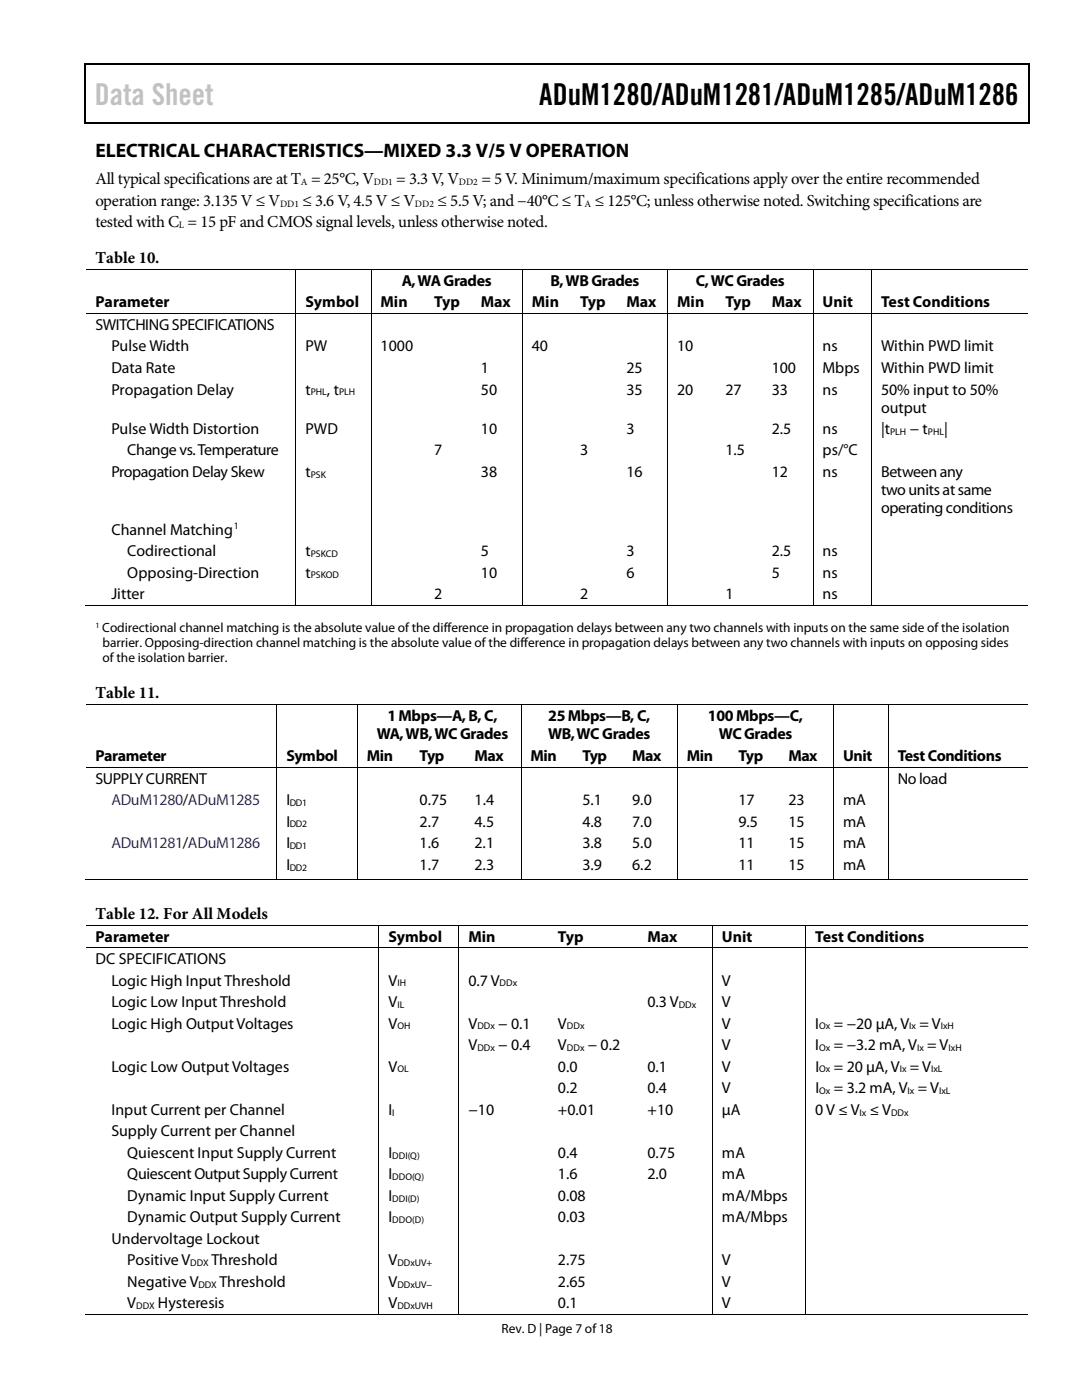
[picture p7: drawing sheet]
<svg xmlns="http://www.w3.org/2000/svg" width="216mm" height="279mm" viewBox="0 0 216 279" stroke-linecap="round" stroke-linejoin="round" font-family="sans-serif">
<defs><g id="words">
<text font-size="6" fill="#c1c1c1" x="18.9" y="20.9">Data Sheet</text>
<text font-size="6" x="107.6" y="20.9">ADuM1280/ADuM1281/ADuM1285/ADuM1286</text>
<text font-size="3.9" x="19" y="31.3">ELECTRICAL CHARACTERISTICS—MIXED 3.3 V/5 V OPERATION</text>
<g font-size="3.3">
<text x="19" y="36.8">All typical specifications are at T = 25°C, V</text>
<text x="19.1" y="41.1">operation range: 3.135 V ≤ V</text>
<text x="60.4" y="41.1">≤ 3.6 V, 4.5 V ≤ V</text>
<text x="79.1" y="36.8">= 3.3 V, V</text>
<text x="87.3" y="41.1">≤ 5.5 V; and −40°C ≤ T ≤ 125°C; unless otherwise noted. Switching specifications are</text>
<text x="96.1" y="36.8">= 5 V. Minimum/maximum specifications apply over the entire recommended</text>
<text x="19.1" y="45.4">tested with C = 15 pF and CMOS signal levels, unless otherwise noted.</text>
<text x="19.1" y="52.5">Table 10.</text>
<text x="19" y="139.4">Table 11.</text>
<text x="19" y="183.3">Table 12. For All Models</text>
</g>
<g font-size="3.2">
<text x="80.2" y="57">A, WA Grades</text>
<text x="109.9" y="57">B, WB Grades</text>
<text x="138.9" y="57">C, WC Grades</text>
<text x="19" y="61.3">Parameter</text>
<text x="19" y="65.8">SWITCHINGSPECIFICATIONS</text>
<text x="61" y="61.3">Symbol</text>
<text x="75.9" y="61.3">Min</text>
<text x="86.7" y="61.3">Typ</text>
<text x="96" y="61.3">Max</text>
<text x="106.1" y="61.3">Min</text>
<text x="115.7" y="61.3">Typ</text>
<text x="125" y="61.3">Max</text>
<text x="135.1" y="61.3">Min</text>
<text x="144.7" y="61.3">Typ</text>
<text x="154" y="61.3">Max</text>
<text x="164.1" y="61.3">Unit</text>
<text x="175.8" y="61.3">Test Conditions</text>
<text x="22.2" y="70.1">Pulse Width</text>
<text x="61" y="70.1">PW</text>
<text x="75.9" y="70.1">1000</text>
<text x="106.1" y="70.1">40</text>
<text x="135.1" y="70.1">10</text>
<text x="164.1" y="70.1">ns</text>
<text x="175.8" y="70.1">Within PWD limit</text>
<text x="22.2" y="74.4">Data Rate</text>
<text x="96" y="74.4">1</text>
<text x="125" y="74.4">25</text>
<text x="154" y="74.4">100</text>
<text x="164.1" y="74.4">Mbps</text>
<text x="175.8" y="74.4">Within PWD limit</text>
<text x="22.2" y="78.7">Propagation Delay</text>
<text x="61" y="78.7">t</text>
<text x="65.2" y="78.7">, t</text>
<text x="96" y="78.7">50</text>
<text x="125" y="78.7">35</text>
<text x="135.1" y="78.7">20</text>
<text x="144.7" y="78.7">27</text>
<text x="154" y="78.7">33</text>
<text x="164.1" y="78.7">ns</text>
<text x="175.8" y="78.7">50% input to 50%</text>
<text x="175.8" y="82.3">output</text>
<text x="22.2" y="86.6">Pulse Width Distortion</text>
<text x="61" y="86.6">PWD</text>
<text x="96" y="86.6">10</text>
<text x="125" y="86.6">3</text>
<text x="154" y="86.6">2.5</text>
<text x="164.1" y="86.6">ns</text>
<text x="175.8" y="86.6">|t</text>
<text x="181.5" y="86.6">− t</text>
<text x="188.4" y="86.6">|</text>
<text x="22.2" y="95.2">Propagation Delay Skew</text>
<text x="25.4" y="90.9">Changevs.Temperature</text>
<text x="61" y="95.2">t</text>
<text x="86.7" y="90.9">7</text>
<text x="96" y="95.2">38</text>
<text x="115.7" y="90.9">3</text>
<text x="125" y="95.2">16</text>
<text x="144.7" y="90.9">1.5</text>
<text x="154" y="95.2">12</text>
<text x="164.1" y="95.2">ns</text>
<text x="164.1" y="90.9">ps/°C</text>
<text x="175.8" y="95.2">Between any</text>
<text x="175.8" y="98.8">two units at same</text>
<text x="22.2" y="106.7">Channel Matching</text>
<text x="175.8" y="102.4">operating conditions</text>
<text x="25.4" y="111">Codirectional</text>
<text x="61" y="111">t</text>
<text x="96" y="111">5</text>
<text x="125" y="111">3</text>
<text x="154" y="111">2.5</text>
<text x="164.1" y="111">ns</text>
<text x="22.2" y="119.6">Jitter</text>
<text x="25.4" y="115.3">Opposing-Direction</text>
<text x="61" y="115.3">t</text>
<text x="86.7" y="119.6">2</text>
<text x="96" y="115.3">10</text>
<text x="115.7" y="119.6">2</text>
<text x="125" y="115.3">6</text>
<text x="144.7" y="119.6">1</text>
<text x="154" y="115.3">5</text>
<text x="164.1" y="115.3">ns</text>
<text x="164.1" y="119.6">ns</text>
<text x="77.3" y="143.9">1 Mbps—A, B, C,</text>
<text x="109.4" y="143.9">25 Mbps—B, C,</text>
<text x="141.3" y="143.9">100 Mbps—C,</text>
<text x="75.2" y="147.6">WA, WB, WC Grades</text>
<text x="109.3" y="147.6">WB, WC Grades</text>
<text x="143.4" y="147.6">WC Grades</text>
<text x="19" y="151.9">Parameter</text>
<text x="57.1" y="151.9">Symbol</text>
<text x="73.2" y="151.9">Min</text>
<text x="83.7" y="151.9">Typ</text>
<text x="94.7" y="151.9">Max</text>
<text x="105.9" y="151.9">Min</text>
<text x="116.2" y="151.9">Typ</text>
<text x="126.2" y="151.9">Max</text>
<text x="137.1" y="151.9">Min</text>
<text x="147.4" y="151.9">Typ</text>
<text x="157.3" y="151.9">Max</text>
<text x="168.2" y="151.9">Unit</text>
<text x="179.2" y="151.9">Test Conditions</text>
<text x="19" y="156.4">SUPPLY CURRENT</text>
<text x="57.1" y="160.7">I</text>
<text x="83.7" y="160.7">0.75</text>
<text x="94.7" y="160.7">1.4</text>
<text x="116.2" y="160.7">5.1</text>
<text x="126.2" y="160.7">9.0</text>
<text x="147.4" y="160.7">17</text>
<text x="157.3" y="160.7">23</text>
<text x="168.2" y="160.7">mA</text>
<text x="179.1" y="156.4">No load</text>
<text x="57.1" y="165">I</text>
<text x="83.7" y="165">2.7</text>
<text x="94.7" y="165">4.5</text>
<text x="116.2" y="165">4.8</text>
<text x="126.1" y="165">7.0</text>
<text x="147.4" y="165">9.5</text>
<text x="157.3" y="165">15</text>
<text x="168.2" y="165">mA</text>
<text x="57.1" y="169.3">I</text>
<text x="57.1" y="173.6">I</text>
<text x="83.7" y="169.3">1.6</text>
<text x="83.7" y="173.6">1.7</text>
<text x="94.7" y="169.3">2.1</text>
<text x="94.7" y="173.6">2.3</text>
<text x="116.2" y="169.3">3.8</text>
<text x="116.2" y="173.6">3.9</text>
<text x="126.1" y="169.3">5.0</text>
<text x="126.1" y="173.6">6.2</text>
<text x="147.4" y="169.3">11</text>
<text x="147.4" y="173.6">11</text>
<text x="157.3" y="169.3">15</text>
<text x="157.3" y="173.6">15</text>
<text x="168.2" y="169.3">mA</text>
<text x="168.2" y="173.6">mA</text>
<text x="19" y="187.9">Parameter</text>
<text x="77.5" y="187.9">Symbol</text>
<text x="93.5" y="187.9">Min</text>
<text x="111.3" y="187.9">Typ</text>
<text x="129.2" y="187.9">Max</text>
<text x="144.1" y="187.9">Unit</text>
<text x="162.7" y="187.9">Test Conditions</text>
<text x="19" y="192.4">DC SPECIFICATIONS</text>
<text x="22.2" y="196.7">Logic High Input Threshold</text>
<text x="77.5" y="196.7">V</text>
<text x="93.5" y="196.7">0.7 V</text>
<text x="144.1" y="196.7">V</text>
<text x="22.2" y="201">Logic Low Input Threshold</text>
<text x="77.5" y="201">V</text>
<text x="129.2" y="201">0.3 V</text>
<text x="144.1" y="201">V</text>
<text x="22.2" y="205.3">Logic High Output Voltages</text>
<text x="77.5" y="205.3">V</text>
<text x="93.5" y="205.3">V</text>
<text x="93.5" y="209.5">V</text>
<text x="99.4" y="209.5">− 0.4</text>
<text x="99.4" y="205.3">− 0.1</text>
<text x="111.3" y="209.5">V</text>
<text x="111.3" y="205.3">V</text>
<text x="117.3" y="209.5">− 0.2</text>
<text x="144.1" y="205.3">V</text>
<text x="144.1" y="209.5">V</text>
<text x="162.7" y="205.3">I</text>
<text x="162.7" y="209.5">I</text>
<text x="166.4" y="209.5">= −3.2 mA, V = V</text>
<text x="166.4" y="205.3">= −20 µA, V = V</text>
<text x="22.2" y="213.9">Logic Low Output Voltages</text>
<text x="77.5" y="213.9">V</text>
<text x="111.3" y="213.9">0.0</text>
<text x="129.2" y="213.9">0.1</text>
<text x="144.1" y="213.9">V</text>
<text x="162.7" y="213.9">I</text>
<text x="166.4" y="213.9">= 20 µA, V = V</text>
<text x="111.3" y="218.1">0.2</text>
<text x="129.2" y="218.1">0.4</text>
<text x="144.1" y="218.1">V</text>
<text x="162.7" y="218.1">I</text>
<text x="166.4" y="218.1">= 3.2 mA, V = V</text>
<text x="22.2" y="222.5">Input Current per Channel</text>
<text x="22.2" y="226.7">Supply Current per Channel</text>
<text x="77.5" y="222.5">I</text>
<text x="93.5" y="222.5">−10</text>
<text x="111.3" y="222.5">+0.01</text>
<text x="129.2" y="222.5">+10</text>
<text x="144.1" y="222.5">µA</text>
<text x="162.7" y="222.5">0 V ≤ V ≤ V</text>
<text x="25.4" y="231.1">Quiescent Input Supply Current</text>
<text x="77.5" y="231.1">I</text>
<text x="111.3" y="231.1">0.4</text>
<text x="129.2" y="231.1">0.75</text>
<text x="144.1" y="231.1">mA</text>
<text x="25.4" y="235.3">Quiescent Output Supply Current</text>
<text x="25.4" y="239.6">Dynamic Input Supply Current</text>
<text x="77.5" y="235.3">I</text>
<text x="77.5" y="239.6">I</text>
<text x="111.3" y="235.3">1.6</text>
<text x="111.3" y="239.6">0.08</text>
<text x="129.2" y="235.3">2.0</text>
<text x="144.1" y="235.3">mA</text>
<text x="144.1" y="239.6">mA/Mbps</text>
<text x="25.4" y="243.9">Dynamic Output Supply Current</text>
<text x="77.5" y="243.9">I</text>
<text x="111.3" y="243.9">0.03</text>
<text x="144.1" y="243.9">mA/Mbps</text>
<text x="22.2" y="248.2">Undervoltage Lockout</text>
<text x="25.4" y="252.5">Positive V</text>
<text x="25.4" y="256.8">Negative V</text>
<text x="42.2" y="252.5">Threshold</text>
<text x="43.8" y="256.8">Threshold</text>
<text x="77.5" y="252.5">V</text>
<text x="77.5" y="256.8">V</text>
<text x="111.3" y="252.5">2.75</text>
<text x="111.3" y="256.8">2.65</text>
<text x="144.1" y="252.5">V</text>
<text x="144.1" y="256.8">V</text>
<text x="25.4" y="261.1">V</text>
<text x="31.5" y="261.1">Hysteresis</text>
<text x="77.5" y="261.1">V</text>
<text x="111.3" y="261.1">0.1</text>
<text x="144.1" y="261.1">V</text>
</g>
<g font-size="3.2" fill="#00f">
<text x="22.2" y="160.7">ADuM1280/ADuM1285</text>
<text x="22.2" y="169.3">ADuM1281/ADuM1286</text>
</g>
<g font-size="2.7">
<text x="20.4" y="126.2">Codirectional channel matching is the absolute value of the difference in propagation delays between any two channels with inputs on the same side of the isolation</text>
<text x="20.4" y="129.2">barrier. Opposing-direction channel matching is the absolute value of the difference in propagation delays between any two channels with inputs on opposing sides</text>
<text x="20.4" y="132.2">ofthe isolation barrier.</text>
<text x="100.1" y="266">Rev. D | Page 7 of18</text>
</g>
<g font-size="1.9">
<text x="55.9" y="41.2">DD1</text>
<text x="60" y="37">A</text>
<text x="74.6" y="37">DD1</text>
<text x="82.8" y="41.2">DD2</text>
<text x="91.6" y="37">DD2</text>
<text x="116.6" y="41.2">A</text>
<text x="35.7" y="45.6">L</text>
<text x="62" y="78.9">PHL</text>
<text x="67.6" y="78.9">PLH</text>
<text x="177.6" y="86.8">PLH</text>
<text x="185.2" y="86.8">PHL</text>
<text x="62" y="95.4">PSK</text>
<text x="46.7" y="105.6">1</text>
<text x="62" y="111.2">PSKCD</text>
<text x="62" y="115.4">PSKOD</text>
<text x="57.8" y="160.9">DD1</text>
<text x="57.8" y="165.1">DD2</text>
<text x="57.8" y="169.5">DD1</text>
<text x="57.8" y="173.7">DD2</text>
<text x="79.3" y="196.8">IH</text>
<text x="99.7" y="196.8">DDx</text>
<text x="79.3" y="201.1">IL</text>
<text x="135.4" y="201.1">DDx</text>
<text x="79.3" y="205.4">OH</text>
<text x="95.2" y="205.4">DDx</text>
<text x="95.2" y="209.7">DDx</text>
<text x="113.1" y="205.4">DDx</text>
<text x="113.1" y="209.7">DDx</text>
<text x="163.4" y="205.4">Ox</text>
<text x="163.4" y="209.7">Ox</text>
<text x="181.4" y="205.4">Ix</text>
<text x="183" y="209.7">Ix</text>
<text x="187.7" y="205.4">IxH</text>
<text x="189.3" y="209.7">IxH</text>
<text x="79.3" y="214">OL</text>
<text x="163.4" y="214">Ox</text>
<text x="179.5" y="214">Ix</text>
<text x="185.8" y="214">IxL</text>
<text x="163.4" y="218.3">Ox</text>
<text x="181.1" y="218.3">Ix</text>
<text x="187.4" y="218.3">IxL</text>
<text x="78.3" y="222.6">I</text>
<text x="171.5" y="222.6">Ix</text>
<text x="177.8" y="222.6">DDx</text>
<text x="78.3" y="231.2">DDI(Q)</text>
<text x="78.3" y="235.5">DDO(Q)</text>
<text x="78.3" y="239.8">DDI(D)</text>
<text x="78.3" y="244.1">DDO(D)</text>
<text x="38" y="252.7">DDX</text>
<text x="39.6" y="257">DDX</text>
<text x="79.3" y="252.7">DDxUV+</text>
<text x="79.3" y="257">DDxUV−</text>
<text x="27.2" y="261.3">DDX</text>
<text x="79.3" y="261.3">DDxUVH</text>
</g>
<text font-size="1.6" x="19" y="125.3">1</text>
</g></defs>
<g fill="#000">
<path d="M16.9 12.7h.2v1h-.2zM16.9 12.7h.2v.3h-.2zM82.5 12.7h.3v.3h-.3zM205.1 12.7h.3v1h-.3zM205.1 12.7h.3v.3h-.3zM16.9 24.4h.2v.2h-.2zM82.3 24.4h.2v.2h-.2zM205.1 24.4h.3v.2h-.3zM59 53.6h.1v.2h-.1zM74 53.6h.1v.2h-.1zM104.1 53.6h.2v.2h-.2zM133.2 53.6h.1v.2h-.1z"/>
<path d="M162.2 53.6h.1v.2h-.1zM173.8 53.6h.2v.2h-.2zM59 62.5h.1v.2h-.1zM74 62.5h.1v.2h-.1zM84.8 62.5h.2v.2h-.2zM94.1 62.5h.1v.2h-.1zM104.1 62.5h.2v.2h-.2zM113.8 62.5h.2v.2h-.2zM123.1 62.5h.2v.2h-.2zM133.2 62.5h.1v.2h-.1zM142.8 62.5h.2v.2h-.2zM152.1 62.5h.2v.2h-.2z"/>
<path d="M162.2 62.5h.1v.2h-.1zM173.8 62.5h.2v.2h-.2zM59 120.7h.1v.2h-.1zM74 120.7h.1v.2h-.1zM84.5 120.7h.2v.2h-.2zM93.8 120.7h.2v.2h-.2zM104.1 120.7h.2v.2h-.2zM113.6 120.7h.2v.2h-.2zM122.9 120.7h.1v.2h-.1zM133.2 120.7h.1v.2h-.1zM142.6 120.7h.1v.2h-.1zM151.8 120.7h.2v.2h-.2z"/>
<path d="M162.2 120.7h.1v.2h-.1zM173.8 120.7h.2v.2h-.2zM55.2 140.5h.1v.2h-.1zM55.2 153.1h.1v.1h-.1zM71.2 140.5h.2v.2h-.2zM71.2 153.1h.2v.1h-.2zM81.8 153.1h.2v.1h-.2zM92.8 153.1h.2v.1h-.2zM103.9 140.5h.2v.2h-.2zM103.9 153.1h.2v.1h-.2zM114.3 153.1h.2v.1h-.2zM124.2 153.1h.2v.1h-.2z"/>
<path d="M135.1 140.5h.2v.2h-.2zM135.1 153.1h.2v.1h-.2zM145.5 153.1h.1v.1h-.1zM155.4 153.1h.2v.1h-.2zM166.2 140.5h.2v.2h-.2zM166.2 153.1h.2v.1h-.2zM177.2 140.5h.1v.2h-.1zM177.2 153.1h.1v.1h-.1zM55.2 175.4v.1zM71.2 175.4l.1 .1zM81.6 175.4l.1 .1zM92.5 175.4l.1 .1z"/>
<path d="M103.9 175.4l.1 .1zM114 175.4l.1 .1zM124 175.4l.1 .1zM135.1 175.4l.1 .1zM145.2 175.4l.1 .1zM155.2 175.4v.1zM166.2 175.4l.1 .1zM177.2 175.4v.1zM75.5 184.5h.2v.2h-.2zM75.5 189.1h.2v.1h-.2zM91.5 184.5h.2v.2h-.2zM91.5 189.1h.2v.1h-.2z"/>
<path d="M109.4 184.5h.2v.2h-.2zM109.4 189.1h.2v.1h-.2zM127.3 184.5h.2v.2h-.2zM127.3 189.1h.2v.1h-.2zM142.1 184.5h.1v.2h-.1zM142.1 189.1h.1v.1h-.1zM160.7 184.5h.2v.2h-.2zM160.7 189.1h.2v.1h-.2zM75.5 262.3h.2v.2h-.2zM91.5 262.3h.2v.2h-.2zM109.2 262.3h.1v.2h-.1zM127 262.3h.2v.2h-.2z"/>
<path d="M142.1 262.3h.1v.2h-.1zM160.7 262.3h.2v.2h-.2z"/>
</g>
<path d="M17 13.7v10.7M17.1 12.8h65.4M82.8 12.8h122.3M205.2 13.7v10.7M17.1 24.5h188" fill="none" stroke="#000" stroke-width=".25"/>
<g fill="none" stroke="#000" stroke-width=".2">
<path d="M17.1 53.7h41.9M59.1 53.8v8.7M59.1 53.7h14.9M74 53.8v8.7M74.1 53.7h30M104.2 53.8v8.7M104.3 53.7h28.9M133.3 53.8v8.7M133.3 53.7h28.9M162.3 53.8v8.7M162.3 53.7h11.5M173.9 53.8v8.7"/>
<path d="M174 53.7h31.1M17.1 62.6h41.9M59.1 62.7v58M59.1 62.6h14.9M74 62.7v58M74.1 62.6h10.7M85 62.6h9.1M94.2 62.6h9.9M104.2 62.7v58M104.3 62.6h9.5M114 62.6h9.1M123.3 62.6h9.9"/>
<path d="M133.3 62.7v58M133.3 62.6h9.5M143 62.6h9.1M152.3 62.6h9.9M162.3 62.7v58M162.3 62.6h11.5M173.9 62.7v58M174 62.6h31.1M16.9 120.8h42.1M59.1 120.8h14.9M74.1 120.8h30M104.3 120.8h28.9"/>
<path d="M133.3 120.8h28.9M162.3 120.8h11.5M174 120.8h31.1M17.1 140.6h38.1M17.1 153.2h38.1M55.2 140.7v12.4M55.2 153.2v22.2M55.3 140.6h15.9M55.3 153.2h15.9M71.3 140.7v12.4M71.3 153.2v22.2M71.4 140.6h32.5"/>
<path d="M71.4 153.2h10.4M82 153.2h10.8M93 153.2h10.9M104 140.7v12.4M104 153.2v22.2M104.1 140.6h31M104.1 153.2h10.2M114.5 153.2h9.7M124.4 153.2h10.7M135.2 140.7v12.4M135.2 153.2v22.2M135.3 140.6h30.9"/>
<path d="M135.3 153.2h10.2M145.6 153.2h9.8M155.6 153.2h10.6M166.3 140.7v12.4M166.3 153.2v22.2M166.4 140.6h10.8M166.4 153.2h10.8M177.2 140.7v12.4M177.2 153.2v22.2M177.3 140.6h27.8M177.3 153.2h27.8M16.9 175.4h38.3"/>
<path d="M55.2 175.4h16M71.3 175.4h32.6M104 175.4h31.1M135.2 175.4h31M166.3 175.4h10.9M177.2 175.4h27.9M17.1 184.6h58.4M17.1 189.1h58.4M75.6 184.7v4.4M75.6 189.2v73.1M75.7 184.6h15.8M75.7 189.1h15.8"/>
<path d="M91.6 184.7v4.4M91.6 189.2v73.1M91.7 184.6h17.7M91.7 189.1h17.7M109.6 184.6h17.7M109.6 189.1h17.7M127.5 184.6h14.6M127.5 189.1h14.6M142.2 184.7v4.4M142.2 189.2v73.1M142.2 184.6h18.5M142.2 189.1h18.5"/>
<path d="M160.8 184.7v4.4M160.8 189.2v73.1M160.9 184.6h44.2M160.9 189.1h44.2M16.9 262.4h58.6M75.7 262.4h15.8M91.7 262.4h50.4M142.2 262.4h18.5M160.9 262.4h44.2"/>
</g>
<use href="#words"/>
</svg>
